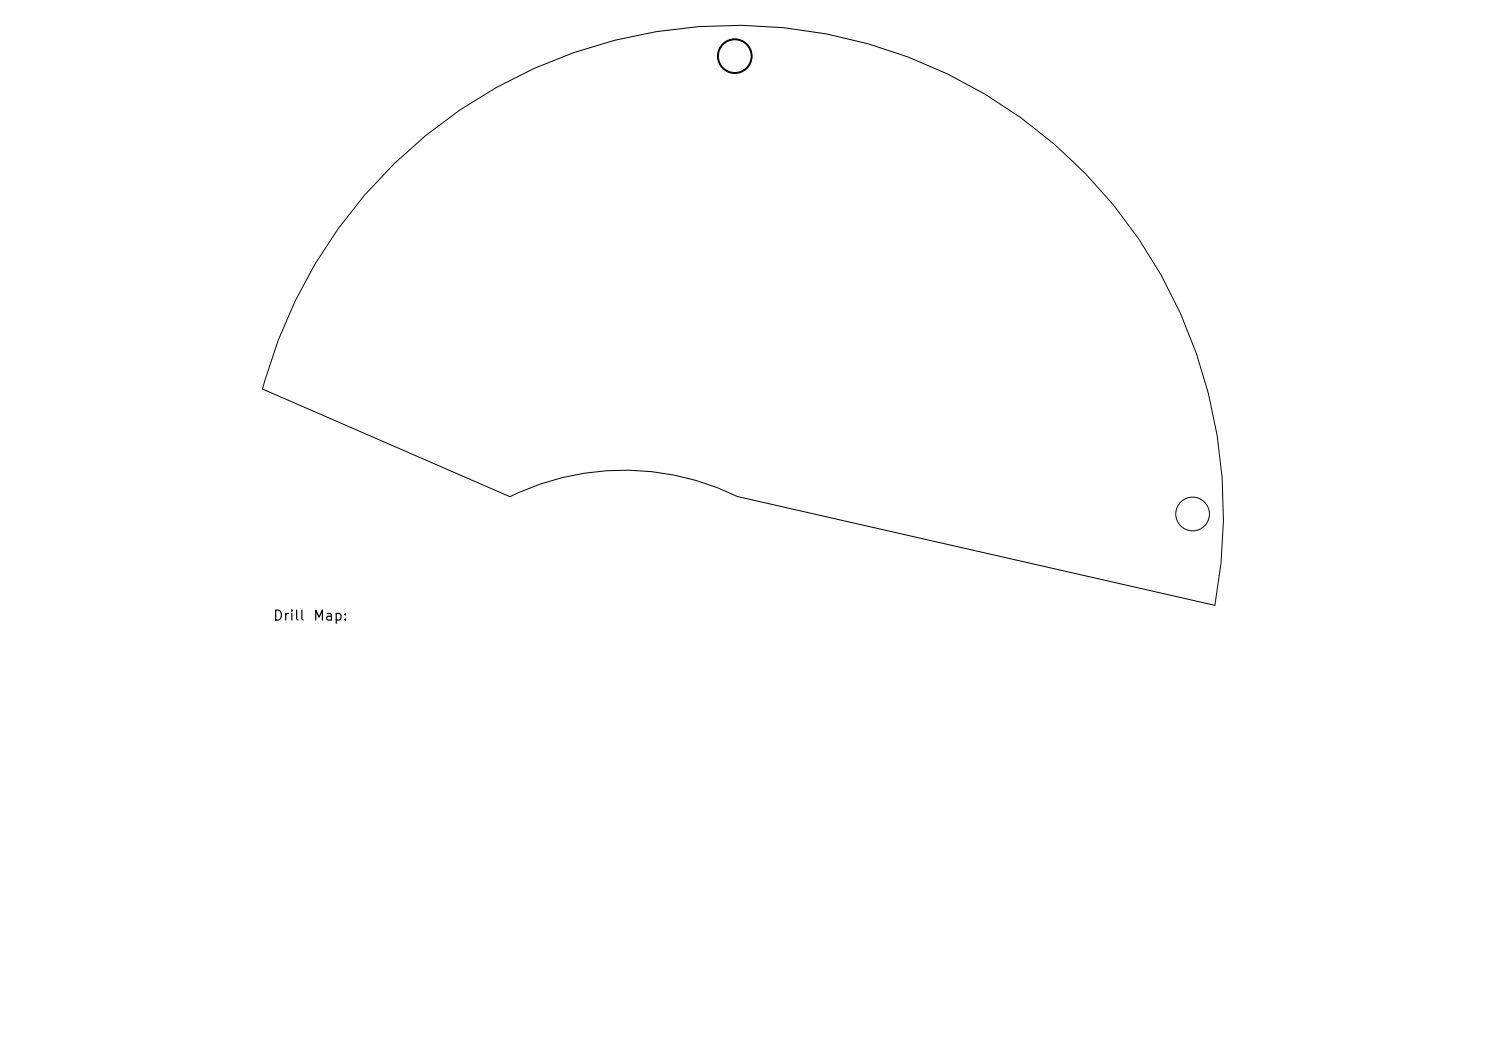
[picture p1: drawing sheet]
<svg xmlns="http://www.w3.org/2000/svg" width="297mm" height="210mm" viewBox="0 0 297 210" stroke-linecap="round" stroke-linejoin="round" font-family="sans-serif">
<defs><g id="words">
<g font-size="2">
<text x="54.4" y="124.5">Drill</text>
<text x="62.4" y="124.5">Map:</text>
</g>
</g></defs>
<g fill="none" stroke="#000" stroke-width=".2">
<path d="M78.8 32.7a97.7 97.7 0 0 1 114.3-16 97.7 97.7 0 0 1 49.7 104.3l-95.4-21.8a51.6 51.6 0 0 0-45.5 0l-49.4-21.5a97.7 97.7 0 0 1 26.3-45z"/>
<circle cx="238.4" cy="102.7" r="3.4"/>
</g>
<circle cx="146.9" cy="11.2" r="3.4" fill="none" stroke="#000" stroke-width=".39"/>
<use href="#words"/>
</svg>
